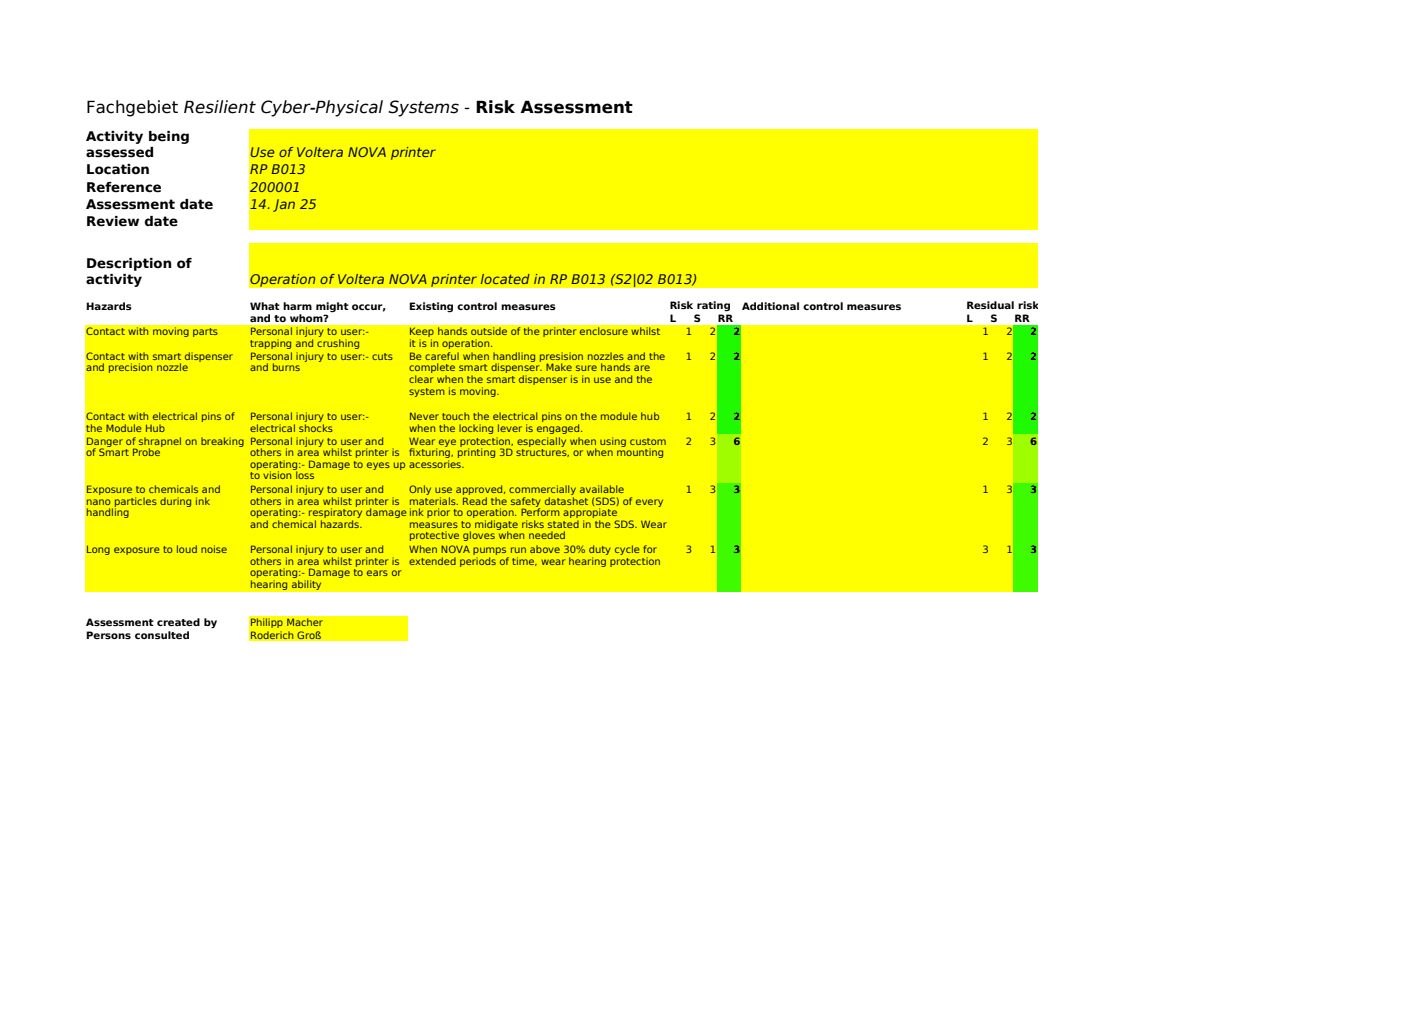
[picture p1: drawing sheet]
<svg xmlns="http://www.w3.org/2000/svg" width="297mm" height="210mm" viewBox="0 0 297 210" stroke-linecap="round" stroke-linejoin="round" font-family="sans-serif">
<defs><g id="words">
<text font-size="3.5" x="18" y="23.4">Fachgebiet Resilient Cyber-Physical Systems - Risk Assessment</text>
<g font-size="2.8">
<text x="18" y="29.4">Activity being</text>
<text x="18" y="32.6">assessed</text>
<text x="52.1" y="32.6">Use of Voltera NOVA printer</text>
<text x="18" y="36.3">Location</text>
<text x="18" y="39.9">Reference</text>
<text x="52.1" y="36.3">RP B013</text>
<text x="52.1" y="39.9">200001</text>
<text x="18" y="43.5">Assessment date</text>
<text x="18" y="47.1">Review date</text>
<text x="52.1" y="43.5">14. Jan 25</text>
<text x="18" y="55.8">Description of</text>
<text x="18" y="59.1">activity</text>
<text x="52.1" y="59.1">Operation of Voltera NOVA printer located in RP B013 (S2|02 B013)</text>
</g>
<g font-size="2.1">
<text x="18" y="64.6">Hazards</text>
<text x="52.1" y="64.6">What harm might occur,</text>
<text x="85.2" y="64.6">Existing control measures</text>
<text x="139.4" y="64.4">Risk rating</text>
<text x="154.4" y="64.6">Additional control measures</text>
<text x="201.2" y="64.4">Residual risk</text>
<text x="18" y="69.7">Contact with moving parts</text>
<text x="52.1" y="67">and to whom?</text>
<text x="52.1" y="69.7">Personal injury to user:-</text>
<text x="85.2" y="69.7">Keep hands outside of the printer enclosure whilst</text>
<text x="139.4" y="67">L</text>
<text x="142.7" y="69.7">1</text>
<text x="144.4" y="67">S</text>
<text x="147.7" y="69.7">2</text>
<text x="149.4" y="67">RR</text>
<text x="152.6" y="69.7">2</text>
<text x="201.2" y="67">L</text>
<text x="204.5" y="69.7">1</text>
<text x="206.2" y="67">S</text>
<text x="209.5" y="69.7">2</text>
<text x="211.2" y="67">RR</text>
<text x="214.4" y="69.7">2</text>
<text x="18" y="74.9">Contact with smart dispenser</text>
<text x="18" y="77.3">and precision nozzle</text>
<text x="52.1" y="72.1">trapping and crushing</text>
<text x="52.1" y="74.9">Personal injury to user:- cuts</text>
<text x="52.1" y="77.3">and burns</text>
<text x="85.2" y="72.1">it is in operation.</text>
<text x="85.2" y="74.9">Be careful when handling presision nozzles and the</text>
<text x="85.2" y="77.3">complete smart dispenser. Make sure hands are</text>
<text x="142.7" y="74.9">1</text>
<text x="147.7" y="74.9">2</text>
<text x="152.6" y="74.9">2</text>
<text x="204.5" y="74.9">1</text>
<text x="209.5" y="74.9">2</text>
<text x="214.4" y="74.9">2</text>
<text x="85.2" y="79.7">clear when the smart dispenser is in use and the</text>
<text x="85.2" y="82.1">system is moving.</text>
<text x="18" y="87.4">Contact with electrical pins of</text>
<text x="18" y="89.8">the Module Hub</text>
<text x="52.1" y="87.4">Personal injury to user:-</text>
<text x="52.1" y="89.8">electrical shocks</text>
<text x="85.2" y="87.4">Never touch the electrical pins on the module hub</text>
<text x="85.2" y="89.8">when the locking lever is engaged.</text>
<text x="142.7" y="87.4">1</text>
<text x="147.7" y="87.4">2</text>
<text x="152.6" y="87.4">2</text>
<text x="204.5" y="87.4">1</text>
<text x="209.5" y="87.4">2</text>
<text x="214.4" y="87.4">2</text>
<text x="18" y="92.6">Danger of shrapnel on breaking Personal injury to user and</text>
<text x="18" y="95">of Smart Probe</text>
<text x="52.1" y="95">others in area whilst printer is</text>
<text x="85.2" y="92.6">Wear eye protection, especially when using custom</text>
<text x="85.2" y="95">f</text>
<text x="85.2" y="95">ixturing, printing 3D structures, or when mounting</text>
<text x="142.7" y="92.6">2</text>
<text x="147.7" y="92.6">3</text>
<text x="152.6" y="92.6">6</text>
<text x="204.5" y="92.6">2</text>
<text x="209.5" y="92.6">3</text>
<text x="214.4" y="92.6">6</text>
<text x="52.1" y="97.4">operating:- Damage to eyes up acessories.</text>
<text x="52.1" y="99.8">to vision loss</text>
<text x="18" y="102.6">Exposure to chemicals and</text>
<text x="18" y="105">nano particles during ink</text>
<text x="18" y="107.4">handling</text>
<text x="52.1" y="102.6">Personal injury to user and</text>
<text x="52.1" y="105">others in area whilst printer is</text>
<text x="52.1" y="107.4">operating:- respiratory damage ink prior to operation. Perform appropiate</text>
<text x="85.2" y="102.6">Only use approved, commercially available</text>
<text x="85.2" y="105">materials. Read the safety datashet (SDS) of every</text>
<text x="142.7" y="102.6">1</text>
<text x="147.7" y="102.6">3</text>
<text x="152.6" y="102.6">3</text>
<text x="204.5" y="102.6">1</text>
<text x="209.5" y="102.6">3</text>
<text x="214.4" y="102.6">3</text>
<text x="52.1" y="109.9">and chemical hazards.</text>
<text x="85.2" y="109.9">measures to midigate risks stated in the SDS. Wear</text>
<text x="85.2" y="112.3">protective gloves when needed</text>
<text x="18" y="115.1">Long exposure to loud noise</text>
<text x="52.1" y="115.1">Personal injury to user and</text>
<text x="52.1" y="117.5">others in area whilst printer is</text>
<text x="52.1" y="119.9">operating:- Damage to ears or</text>
<text x="85.2" y="115.1">When NOVA pumps run above 30% duty cycle for</text>
<text x="85.2" y="117.5">extended periods of time, wear hearing protection</text>
<text x="142.7" y="115.1">3</text>
<text x="147.7" y="115.1">1</text>
<text x="152.6" y="115.1">3</text>
<text x="204.5" y="115.1">3</text>
<text x="209.5" y="115.1">1</text>
<text x="214.4" y="115.1">3</text>
<text x="52.1" y="122.3">hearing ability</text>
<text x="18" y="130.4">Assessment created by</text>
<text x="52.1" y="130.4">Philipp Macher</text>
<text x="18" y="133">Persons consulted</text>
<text x="52.1" y="133">Roderich Groß</text>
</g>
</g></defs>
<g fill="#ff0">
<path d="M51.9 27h164.1v20.9h-164.1z" fill-rule="evenodd"/>
<path d="M51.9 50.5h164.1v9.3h-164.1z" fill-rule="evenodd"/>
<path d="M17.8 67.6h131.4v22.8h-131.4z" fill-rule="evenodd"/>
</g>
<path d="M149.2 67.6h5v22.8h-5z" fill-rule="evenodd" fill="#1ffa00"/>
<path d="M154.2 67.6h56.8v22.8h-56.8z" fill-rule="evenodd" fill="#ff0"/>
<path d="M211 67.6h5v22.8h-5z" fill-rule="evenodd" fill="#1ffa00"/>
<path d="M17.8 90.4h131.4v10.1h-131.4z" fill-rule="evenodd" fill="#ff0"/>
<path d="M149.2 90.4h5v10.1h-5z" fill-rule="evenodd" fill="#9ffd00"/>
<path d="M154.2 90.4h56.8v10.1h-56.8z" fill-rule="evenodd" fill="#ff0"/>
<path d="M211 90.4h5v10.1h-5z" fill-rule="evenodd" fill="#9ffd00"/>
<path d="M17.8 100.5h131.4v22.6h-131.4z" fill-rule="evenodd" fill="#ff0"/>
<path d="M149.2 100.5h5v22.6h-5z" fill-rule="evenodd" fill="#3ffb00"/>
<path d="M154.2 100.5h56.8v22.6h-56.8z" fill-rule="evenodd" fill="#ff0"/>
<path d="M211 100.5h5v22.6h-5z" fill-rule="evenodd" fill="#3ffb00"/>
<path d="M51.9 128.2h33.1v5.2h-33.1z" fill-rule="evenodd" fill="#ff0"/>
<use href="#words"/>
</svg>
